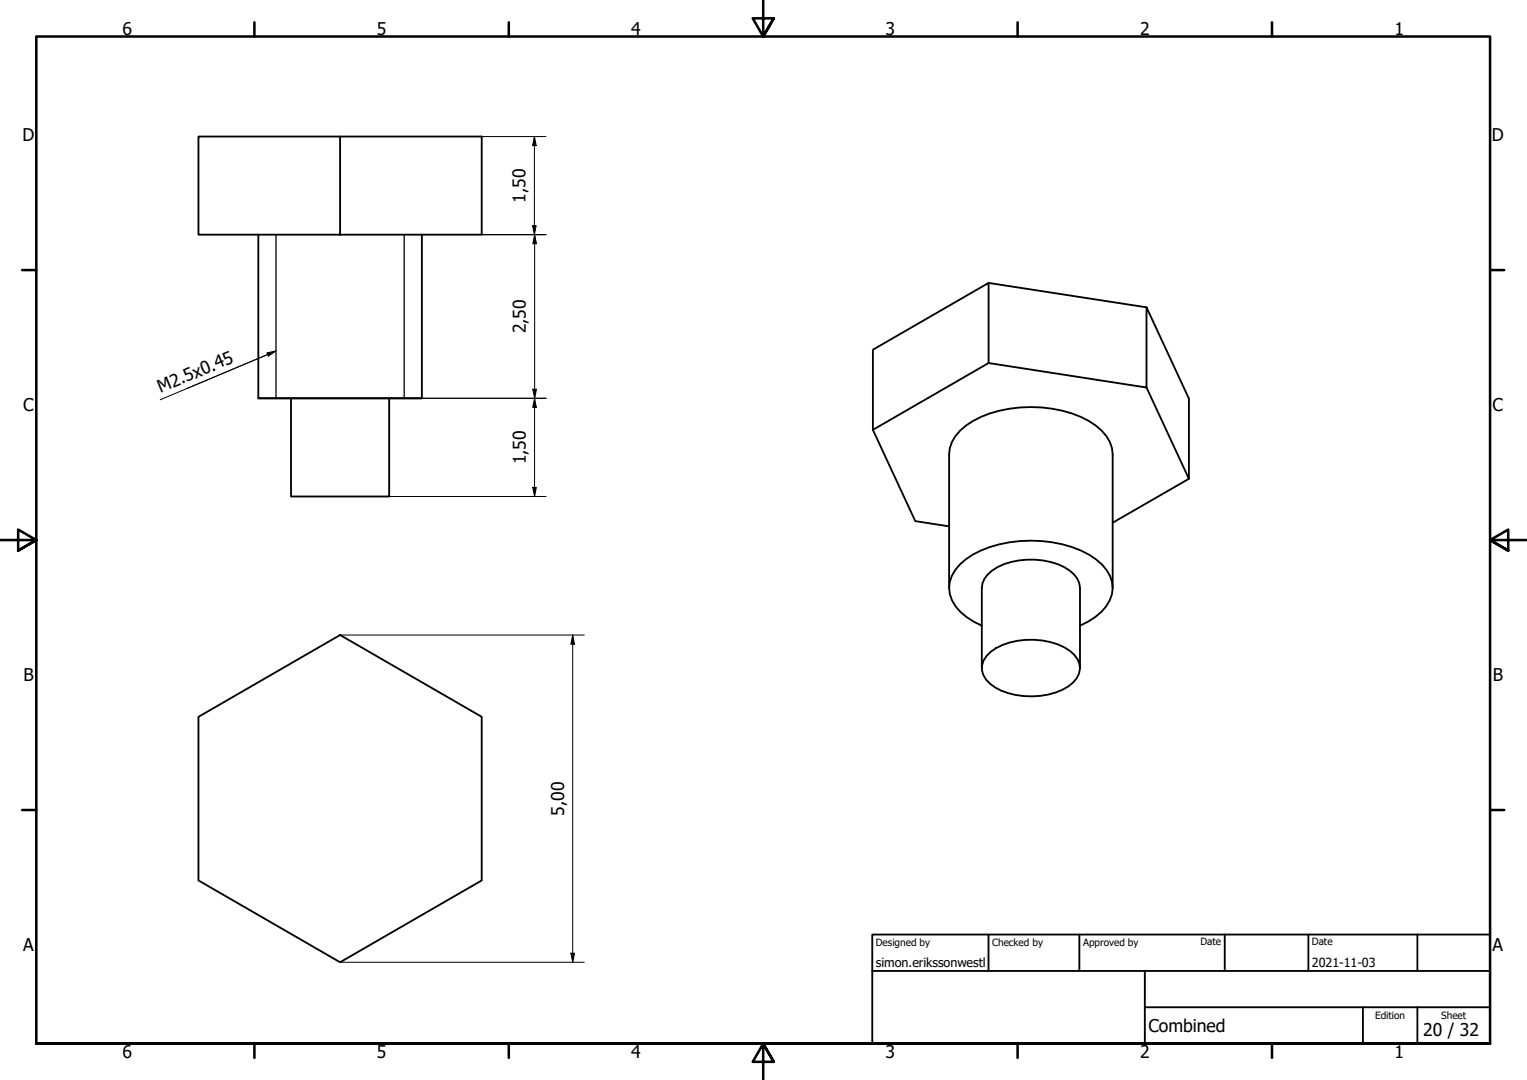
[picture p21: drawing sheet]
<svg xmlns="http://www.w3.org/2000/svg" width="420mm" height="297mm" viewBox="0 0 420 297" stroke-linecap="round" stroke-linejoin="round" font-family="sans-serif">
<defs><g id="words">
<g font-size="4.8">
<text x="33.7" y="9.6">6</text>
<text x="103.7" y="9.6">5</text>
<text x="173.7" y="9.6">4</text>
<text x="243.7" y="9.6">3</text>
<text x="313.7" y="9.6">2</text>
<text x="383.7" y="9.6">1</text>
<text x="6.2" y="38.9">D</text>
<text x="410.5" y="38.9">D</text>
<text x="144.6" y="55.7" transform="rotate(-90 144.6 55.7)">1,50</text>
<text x="144.7" y="91.7" transform="rotate(-90 144.7 91.7)">2,50</text>
<text x="6.4" y="113.2">C</text>
<text x="44.2" y="108.2" transform="rotate(-23 44.2 108.2)">M2.5x0.45</text>
<text x="410.7" y="113.2">C</text>
<text x="144.7" y="127.7" transform="rotate(-90 144.7 127.7)">1,50</text>
<text x="6.4" y="187.4">B</text>
<text x="410.7" y="187.4">B</text>
<text x="155.2" y="224.3" transform="rotate(-90 155.2 224.3)">5,00</text>
<text x="6.4" y="261.7">A</text>
<text x="410.7" y="261.7">A</text>
<text x="316" y="283.8">Combined</text>
<text x="391.6" y="285">20 / 32</text>
<text x="33.7" y="290.9">6</text>
<text x="103.7" y="290.9">5</text>
<text x="173.7" y="290.9">4</text>
<text x="243.7" y="290.9">3</text>
<text x="313.7" y="290.9">2</text>
<text x="383.7" y="290.9">1</text>
</g>
<g font-size="3.5">
<text x="241" y="266">simon.erikssonwestl</text>
<text x="361" y="266">2021-11-03</text>
</g>
<g font-size="2.8">
<text x="241" y="260.1">Designed by</text>
<text x="273" y="260.1">Checked by</text>
<text x="298" y="260.1">Approved by</text>
<text x="330.3" y="260">Date</text>
<text x="361" y="260">Date</text>
<text x="378.4" y="280.1">Edition</text>
<text x="396.6" y="280.1">Sheet</text>
</g>
</g></defs>
<!-- layer: Visible (ISO) -->
<g fill="none" stroke="#000" stroke-width=".51">
<path d="M54.6 37.6h39v26.9h-39zM93.6 37.6h38.9v26.9h-38.9M71.1 64.5v45h45v-45M272 77.8l43.5 6.7M240.2 96.2l31.8-18.4v22.1l-31.8 18.3zM272 99.9l43.5 6.7v-22.1l11.6 25.1v22.1l-11.6-25.1M71.1 109.5h45M80.1 109.5v27.1h27v-27.1M240.2 118.2l11.6 25.1 9.4 1.5M327.1 131.7l-20.9 12.1M261.2 161.7v-36.7a11.3 11.3 0 0 1 6.5-9.2 35.2 35.2 0 0 1 31.9 0 11.3 11.3 0 0 1 6.6 9.2v36.7M270.2 172.1a16.3 16.3 0 0 1-8.2-7 8.4 8.4 0 0 1 2.1-9.9 26 26 0 0 1 16.6-6.4 32 32 0 0 1 20.9 5 9.1 9.1 0 0 1 3.7 11.3 14.8 14.8 0 0 1-8.1 7"/>
<path d="M54.6 197.2l39-22.5 38.9 22.5v45l-38.9 22.5-39-22.5zM270.2 183.7v-22a6.7 6.7 0 0 1 4.3-5.7 20.7 20.7 0 0 1 19.8 .9 6.1 6.1 0 0 1 2.9 4.8v22M271.5 180.4a15.5 15.5 0 0 1 10.7-4.4 19.3 19.3 0 0 1 12.1 3 5.7 5.7 0 0 1 2.6 6.2 9.1 9.1 0 0 1-6.4 5.3 21.3 21.3 0 0 1-16.8-1.5 6.3 6.3 0 0 1-3.5-6.1l.5-1.3z"/>
</g>
<!-- layer: Visible Narrow (ISO) -->
<path d="M75.9 64.5v45M111.2 64.5v45" fill="none" stroke="#000" stroke-width=".36"/>
<!-- layer: Border (ISO) -->
<g fill="none" stroke="#000" stroke-width=".7">
<path d="M70 6.1v3.9M140 6.1v3.9M210 0v10l-2.9-5h5.8l-2.9 5 2.9-5M280 6.1v3.9M350 6.1v3.9M6.1 74.3h3.9M410 74.3h3.9M0 148.5h10l-5-2.8v5.7l5-2.9-5 2.9M420 148.5h-10l5-2.8v5.7l-5-2.9 5 2.9M6.1 222.8h3.9M410 222.8h3.9M10 287v-277h400v277h-400h400"/>
<path d="M70 287v3.9M140 287v3.9M212.9 292l-2.9-5 2.9 5h-5.8l2.9-5v10M280 287v3.9M350 287v3.9"/>
</g>
<!-- layer: Title (ISO) -->
<path d="M240 257h170v30h-170zM272 257v10M297 257v10M337 257v10M360 257v10M390 257v10M240 267h170M315 277h95M315 267v20M375 277v10M390 277v10" fill="none" stroke="#000" stroke-width=".51"/>
<!-- layer: Dimension (ISO) -->
<g fill="none" stroke="#000" stroke-width=".28">
<path d="M132.5 37.6h17.7M147 37.6l.5 2.5h-1zM147 37.6v26.9M132.5 64.5h17.8M146.5 62h1l-.5 2.5zM147.1 64.5l.5 2.5h-1zM147.1 64.5v45M116.1 109.5h34.2M146.6 107h1l-.5 2.5zM147.1 109.5l.5 2.5h-1zM147.1 109.5v27.1M107.1 136.6h43.2"/>
<path d="M146.6 134.1h1l-.5 2.5zM93.6 174.7h67.2M157.6 174.7l.5 2.5h-1zM157.6 174.7v90M93.6 264.7h67.2M157.1 262.2h1l-.5 2.5z"/>
</g>
<g fill="#000">
<path d="M147 37.6l.5 2.5h-1z" fill-rule="evenodd"/>
<path d="M146.5 62h1l-.5 2.5z" fill-rule="evenodd"/>
<path d="M147.1 64.5l.5 2.5h-1z" fill-rule="evenodd"/>
<path d="M146.6 107h1l-.5 2.5z" fill-rule="evenodd"/>
<path d="M147.1 109.5l.5 2.5h-1z" fill-rule="evenodd"/>
<path d="M146.6 134.1h1l-.5 2.5z" fill-rule="evenodd"/>
<path d="M157.6 174.7l.5 2.5h-1z" fill-rule="evenodd"/>
<path d="M157.1 262.2h1l-.5 2.5z" fill-rule="evenodd"/>
</g>
<!-- layer: Symbol (ISO) -->
<path d="M73.3 97.6l-29.2 12.3M73.4 97l2.5-.5-2.1 1.4zM75.9 96.5l-24.4 10.3" fill="none" stroke="#000" stroke-width=".28"/>
<path d="M73.4 97l2.5-.5-2.1 1.4z" fill-rule="evenodd" fill="#000"/>
<use href="#words"/>
</svg>
